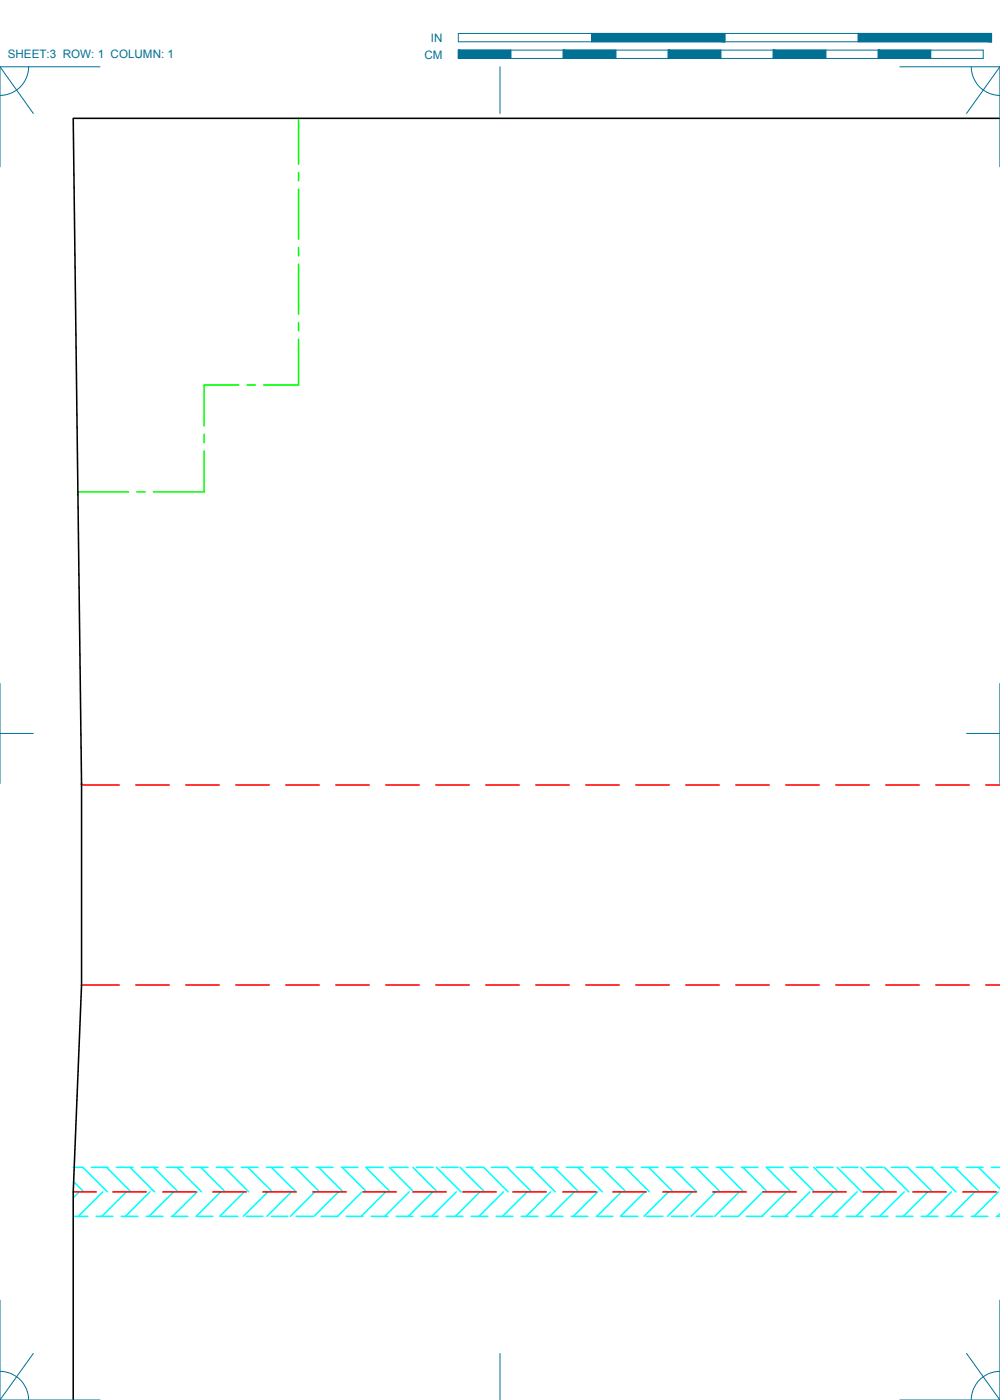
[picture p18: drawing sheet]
<svg xmlns="http://www.w3.org/2000/svg" width="190mm" height="267mm" viewBox="0 0 190 267" stroke-linecap="round" stroke-linejoin="round" font-family="sans-serif">
<defs><g id="words">
<g font-size="2.2" fill="#007095">
<text x="1.5" y="11.1">SHEET:3 ROW: 1 COLUMN: 1</text>
<text x="80.8" y="11.2">CM</text>
<text x="82.1" y="8">IN</text>
</g>
</g></defs>
<g fill="none" stroke="#0ff" stroke-width=".3">
<path d="M13.9 231.7h2.8M13.9 222.4h1.9l4.7 4.7M14 225.1l2 2M15.1 227.1l-1.2 1.1M17.4 222.4h3.2M18.3 231.7h3.2M19.6 227.1l-4.7 4.6M20.3 222.4l4.7 4.7M22.2 222.4h3.1M23.1 231.7h3.2M24.1 227.1l-4.7 4.6M24.8 222.4l4.6 4.7"/>
<path d="M26.9 222.4h3.2M27.9 231.7h3.1M28.6 227.1l-4.7 4.6M29.3 222.4l4.6 4.7M31.7 222.4h3.2M32.6 231.7h3.2M33.1 227.1l-4.7 4.6M33.8 222.4l4.6 4.7M36.4 222.4h3.2M37.5 227.1l-4.6 4.6M38.2 222.4l4.7 4.7M41.2 222.4h3.2"/>
<path d="M42 227.1l-4.6 4.6h3.2M42.1 231.7h3.2M42.7 222.4l4.7 4.7M46 222.4h3.1M46.5 227.1l-4.6 4.6M46.9 231.7h3.2M47.2 222.4l4.7 4.7M50.7 222.4h3.2M51 227.1l-4.6 4.6M51.7 231.7h3.1M51.7 222.4l4.7 4.7M55.5 222.4h3.2"/>
<path d="M55.5 227.1l-4.7 4.6M56.2 222.4l4.7 4.7M56.4 231.7h3.2M60 227.1l-4.7 4.6M60.3 222.4h3.1M60.7 222.4l4.7 4.7M61.2 231.7h3.2M64.5 227.1l-4.7 4.6M65 222.4h3.2M65.2 222.4l4.6 4.7M66 231.7h3.1M69 227.1l-4.7 4.6"/>
<path d="M69.7 222.4l4.6 4.7M69.8 222.4h3.2M70.7 231.7h3.2M73.5 227.1l-4.7 4.6M74.2 222.4l4.6 4.7M74.5 222.4h3.2M75.5 231.7h3.2M78 227.1l-4.7 4.6M78.7 222.4l4.6 4.7M79.3 222.4h3.2M80.2 231.7h3.2M82.4 227.1l-4.6 4.6"/>
<path d="M83.1 222.4l4.7 4.7M84.1 222.4h3.1M85 231.7h3.2M86.9 227.1l-4.6 4.6M87.7 222.4l4.6 4.7M88.8 222.4h3.2M89.8 231.7h3.1M91.4 227.1l-4.6 4.6M92.1 222.4l4.7 4.7M93.6 222.4h3.2M94.5 231.7h3.2M95.9 227.1l-4.7 4.6"/>
<path d="M96.6 222.4l4.7 4.7M98.4 222.4h3.1M99.3 231.7h3.2M100.4 227.1l-4.7 4.6M101.1 222.4l4.7 4.7M103.1 222.4h3.2M104.1 231.7h3.1M104.9 227.1l-4.7 4.6M105.6 222.4l4.7 4.7M107.9 222.4h3.2M108.8 231.7h3.2M109.4 227.1l-4.7 4.6"/>
<path d="M110.1 222.4l4.6 4.7M112.6 222.4h3.2M113.6 231.7h3.2M113.9 227.1l-4.7 4.6M114.6 222.4l4.7 4.7M117.4 222.4h3.2M118.3 231.7h3.2M118.4 227.1l-4.7 4.6M119.1 222.4l4.6 4.7M122.2 222.4h3.1M122.9 227.1l-4.7 4.6M123.1 231.7h3.2"/>
<path d="M123.6 222.4l4.6 4.7M126.9 222.4h3.2M127.3 227.1l-4.6 4.6M127.9 231.7h3.1M128.1 222.4l4.6 4.7M131.7 222.4h3.2M131.8 227.1l-4.6 4.6M132.5 222.4l4.7 4.7M132.6 231.7h3.2M136.3 227.1l-4.6 4.6M136.5 222.4h3.1M137 222.4l4.7 4.7"/>
<path d="M137.4 231.7h3.2M140.8 227.1l-4.6 4.6M141.2 222.4h3.2M141.5 222.4l4.7 4.7M142.2 231.7h3.1M145.3 227.1l-4.6 4.6M146 222.4h3.2M146 222.4l4.7 4.7M146.9 231.7h3.2M149.8 227.1l-4.7 4.6M150.5 222.4l4.7 4.7M150.7 222.4h3.2"/>
<path d="M151.7 231.7h3.2M154.3 227.1l-4.7 4.6M155 222.4l4.7 4.7M155.5 222.4h3.2M156.4 231.7h3.2M158.8 227.1l-4.7 4.6M159.5 222.4l4.6 4.7M160.3 222.4h3.1M161.2 231.7h3.2M163.3 227.1l-4.7 4.6M164 222.4l4.6 4.7M165 222.4h3.2"/>
<path d="M166 231.7h3.1M167.8 227.1l-4.7 4.6M168.5 222.4l4.6 4.7M169.8 222.4h3.2l4.6 4.7M170.7 231.7h3.2M172.3 227.1l-4.7 4.6M174.6 222.4h3.1M175.5 231.7h3.2M176.7 227.1l-4.6 4.6M177.4 222.4l4.7 4.7M179.3 222.4h3.2M180.3 231.7h3.1"/>
<path d="M181.2 227.1l-4.6 4.6M181.9 222.4l4.7 4.7M184.1 222.4h3.2M185 231.7h3.2M185.7 227.1l-4.6 4.6M186.4 222.4l4.1 4M188.8 222.4h1.7M189.8 231.7h.7M190.2 227.1l-4.7 4.6M190.5 231.2l-.5 .5"/>
</g>
<g fill="none" stroke="#f00" stroke-width=".3">
<path d="M15.5 149.5h7.2M25.9 149.5h6.3M35.4 149.5h6.4M44.9 149.5h6.4M54.5 149.5h6.3M64 149.5h6.3M73.5 149.5h6.4M83 149.5h6.4M92.6 149.5h6.3M102.1 149.5h6.3M111.6 149.5h6.4M121.1 149.5h6.4"/>
<path d="M130.7 149.5h6.3M140.2 149.5h6.3M149.7 149.5h6.4M159.2 149.5h6.4M168.8 149.5h6.3M178.3 149.5h6.3M187.8 149.5h2.7M15.5 187.6h7.2M25.9 187.6h6.3M35.4 187.6h6.4M44.9 187.6h6.4M54.5 187.6h6.3"/>
<path d="M64 187.6h6.3M73.5 187.6h6.4M83 187.6h6.4M92.6 187.6h6.3M102.1 187.6h6.3M111.6 187.6h6.4M121.1 187.6h6.4M130.7 187.6h6.3M140.2 187.6h6.3M149.7 187.6h6.4M159.2 187.6h6.4M168.8 187.6h6.3"/>
<path d="M178.3 187.6h6.3M187.8 187.6h2.7M13.9 227.1h4.4M21.5 227.1h6.4M31 227.1h6.4M40.6 227.1h6.3M50.1 227.1h6.3M59.6 227.1h6.4M69.1 227.1h6.4M78.7 227.1h6.3M88.2 227.1h6.3M97.7 227.1h6.4"/>
<path d="M107.2 227.1h6.4M116.8 227.1h6.3M126.3 227.1h6.3M135.8 227.1h6.4M145.3 227.1h6.4M154.9 227.1h6.3M164.4 227.1h6.3M173.9 227.1h6.4M183.4 227.1h6.4"/>
</g>
<g fill="none" stroke="#0f0" stroke-width=".3">
<path d="M56.9 22.5v8.8M56.9 32.9v1.6M56.9 36v9.6M56.9 47.2v1.5M56.9 50.3v9.6M45.5 73.3h-6.6v7.9M47.1 73.3h1.6M56.9 61.4v1.6M56.9 64.6v8.7h-6.7M14.8 93.7h9.7M26.1 93.7h1.6M38.9 82.7v1.6"/>
<path d="M38.9 85.9v7.8h-9.6"/>
</g>
<path d="M190.5 22.5h-176.6l1.6 127M15.5 149.2v38.6M15.5 187.6l-1.6 39.5v39.6" fill="none" stroke="#000" stroke-width=".3"/>
<g fill="none" stroke="#007095" stroke-width=".19">
<path d="M0 12.7l6.3 8.9M5.5 12.7a5.5 5.5 0 0 1-5.5 5.5M19 12.7h-19v19.1M87.3 6.4h101.6v1.6h-101.6zM87.3 9.5h100v1.6h-100zM95.2 12.7v8.9M97.3 9.5v1.6M107.3 9.5v1.6M112.7 6.4v1.6M117.3 9.5v1.6M127.3 9.5v1.6M137.3 9.5v1.6"/>
<path d="M138.1 6.4v1.6M147.3 9.5v1.6M157.3 9.5v1.6M163.5 6.4v1.6M167.3 9.5v1.6M171.4 12.7h19.1v19.1M177.3 9.5v1.6M185 12.7a5.5 5.5 0 0 0 5.5 5.5M190.5 12.7l-6.4 8.9M0 139.7h6.3M0 130.2v19M184.1 139.7h6.4"/>
<path d="M190.5 130.2v19M0 247.7v19h19M6.3 257.8l-6.3 8.9M95.2 257.8v8.9M184.1 257.8l6.4 8.9M190.5 247.7v19h-19.1M0 261.2a5.5 5.5 0 0 1 5.5 5.5M190.5 261.2a5.5 5.5 0 0 0-5.5 5.5"/>
</g>
<g fill="#007095" stroke="#007095" stroke-width=".19">
<path d="M163.5 6.4l25.4 1.6v-1.6zM163.5 6.4l25.4 1.6h-25.4z"/>
<path d="M112.7 6.4l25.4 1.6v-1.6zM112.7 6.4l25.4 1.6h-25.4z"/>
<path d="M167.3 9.5l10 1.6v-1.6zM167.3 9.5l10 1.6h-10z"/>
<path d="M147.3 9.5l10 1.6v-1.6zM147.3 9.5l10 1.6h-10z"/>
<path d="M127.3 9.5l10 1.6v-1.6zM127.3 9.5l10 1.6h-10z"/>
<path d="M107.3 9.5l10 1.6v-1.6zM107.3 9.5l10 1.6h-10z"/>
<path d="M87.3 9.5l10 1.6v-1.6zM87.3 9.5l10 1.6h-10z"/>
</g>
<use href="#words"/>
</svg>
